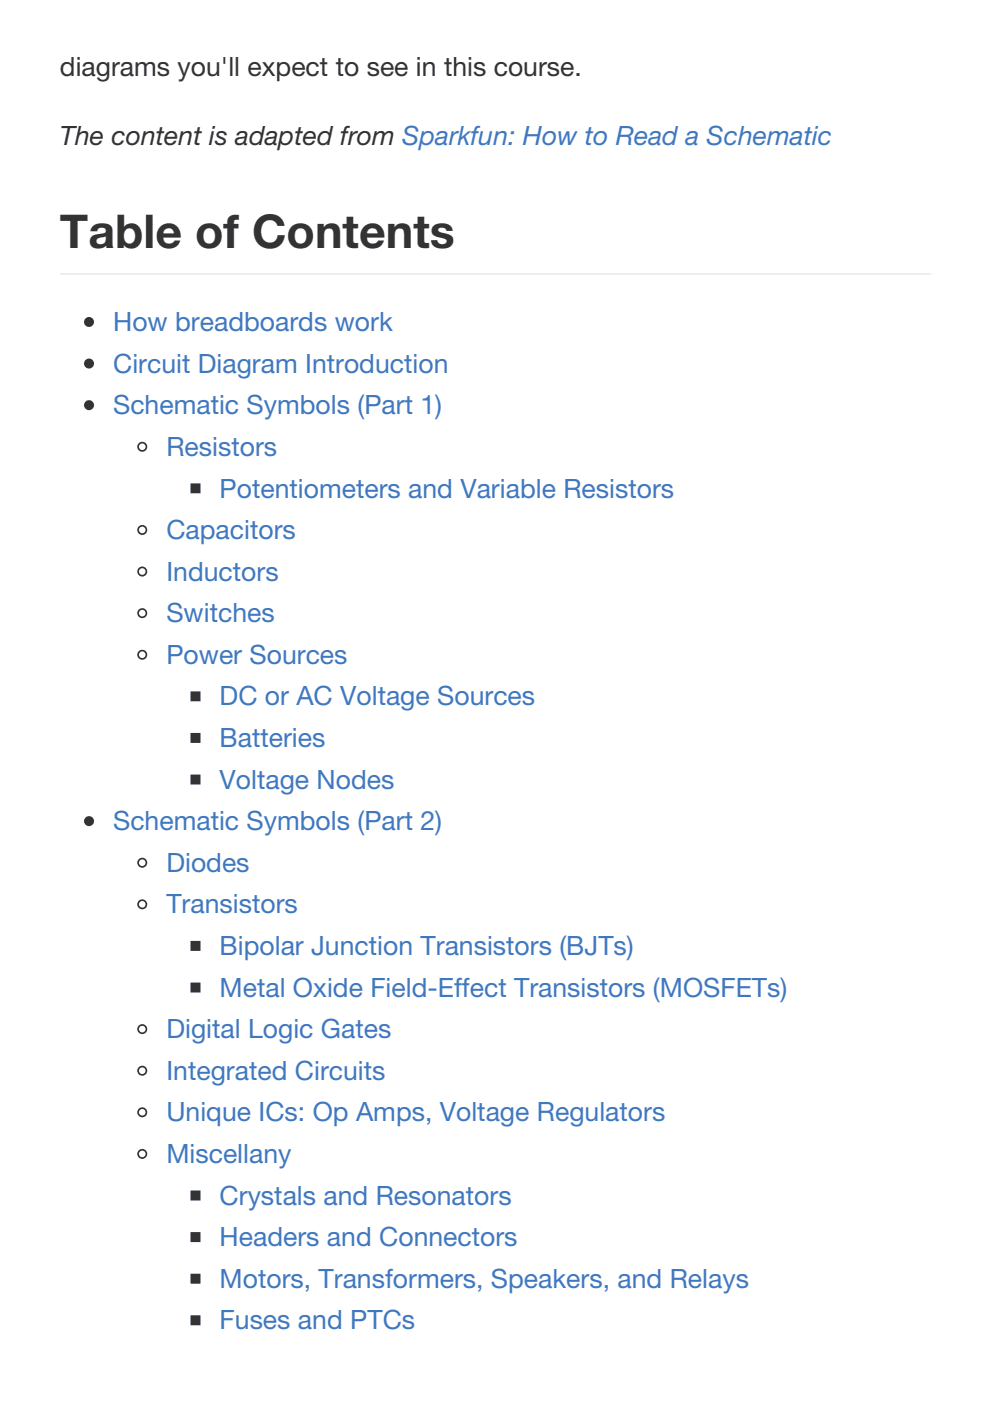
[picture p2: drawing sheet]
<svg xmlns="http://www.w3.org/2000/svg" width="210mm" height="297mm" viewBox="0 0 210 297" stroke-linecap="round" stroke-linejoin="round" font-family="sans-serif">
<defs><g id="words">
<text font-size="9.9" fill="#333" x="12.7" y="52.6">Table of Contents</text>
<g font-size="5.6" fill="#333">
<text x="12.7" y="16.2">diagrams you'll expect to see in this course.</text>
<text x="12.7" y="30.7">The content is adapted from Sparkfun: How to Read a Schematic</text>
</g>
<g font-size="5.6" fill="#4078c0">
<text x="24" y="70.2">How breadboards work</text>
<text x="24" y="79">Circuit Diagram Introduction</text>
<text x="24" y="87.8">Schematic Symbols (Part 1)</text>
<text x="35.3" y="96.7">Resistors</text>
<text x="46.6" y="105.5">Potentiometers and Variable Resistors</text>
<text x="35.3" y="114.3">Capacitors</text>
<text x="35.3" y="123.1">Inductors</text>
<text x="35.3" y="131.9">Switches</text>
<text x="35.3" y="140.8">Power Sources</text>
<text x="46.6" y="149.6">DC or AC Voltage Sources</text>
<text x="46.6" y="158.4">Batteries</text>
<text x="46.6" y="167.2">Voltage Nodes</text>
<text x="24" y="176">Schematic Symbols (Part 2)</text>
<text x="35.3" y="184.9">Diodes</text>
<text x="35.3" y="193.7">Transistors</text>
<text x="46.6" y="202.5">Bipolar Junction Transistors (BJTs)</text>
<text x="46.6" y="211.3">Metal Oxide Field-Effect Transistors (MOSFETs)</text>
<text x="35.3" y="220.1">Digital Logic Gates</text>
<text x="35.3" y="229">Integrated Circuits</text>
<text x="35.3" y="237.8">Unique ICs: Op Amps, Voltage Regulators</text>
<text x="35.3" y="246.6">Miscellany</text>
<text x="46.6" y="255.4">Crystals and Resonators</text>
<text x="46.6" y="264.2">Headers and Connectors</text>
<text x="46.6" y="273">Motors, Transformers, Speakers, and Relays</text>
<text x="46.6" y="281.9">Fuses and PTCs</text>
</g>
</g></defs>
<path d="M12.7 58h184.5" fill="none" stroke="#eee" stroke-width=".35"/>
<g fill="#333" stroke="#333" stroke-width=".35">
<circle cx="18.9" cy="68.3" r=".88"/>
<circle cx="18.9" cy="77.1" r=".88"/>
<circle cx="18.9" cy="85.9" r=".88"/>
<circle cx="18.9" cy="174.1" r=".88"/>
</g>
<g fill="none" stroke="#333" stroke-width=".35">
<circle cx="30.2" cy="94.7" r=".88"/>
<circle cx="30.2" cy="112.4" r=".88"/>
<circle cx="30.2" cy="138.8" r=".88"/>
<circle cx="30.2" cy="130" r=".88"/>
<circle cx="30.2" cy="121.2" r=".88"/>
<circle cx="30.2" cy="191.7" r=".88"/>
<circle cx="30.2" cy="182.9" r=".88"/>
<circle cx="30.2" cy="218.2" r=".88"/>
<circle cx="30.2" cy="227" r=".88"/>
<circle cx="30.2" cy="235.8" r=".88"/>
<circle cx="30.2" cy="244.7" r=".88"/>
</g>
<g fill="#333" stroke="#333" stroke-width=".35">
<path d="M40.6 102.7h1.7v1.7h-1.7z"/>
<path d="M40.6 146.8h1.7v1.7h-1.7z"/>
<path d="M40.6 155.6h1.7v1.7h-1.7z"/>
<path d="M40.6 164.4h1.7v1.8h-1.7z"/>
<path d="M40.6 199.7h1.7v1.7h-1.7z"/>
<path d="M40.6 208.5h1.7v1.8h-1.7z"/>
<path d="M40.6 252.6h1.7v1.8h-1.7z"/>
<path d="M40.6 261.4h1.7v1.8h-1.7z"/>
<path d="M40.6 270.2h1.7v1.8h-1.7z"/>
<path d="M40.6 279h1.7v1.8h-1.7z"/>
</g>
<use href="#words"/>
</svg>
